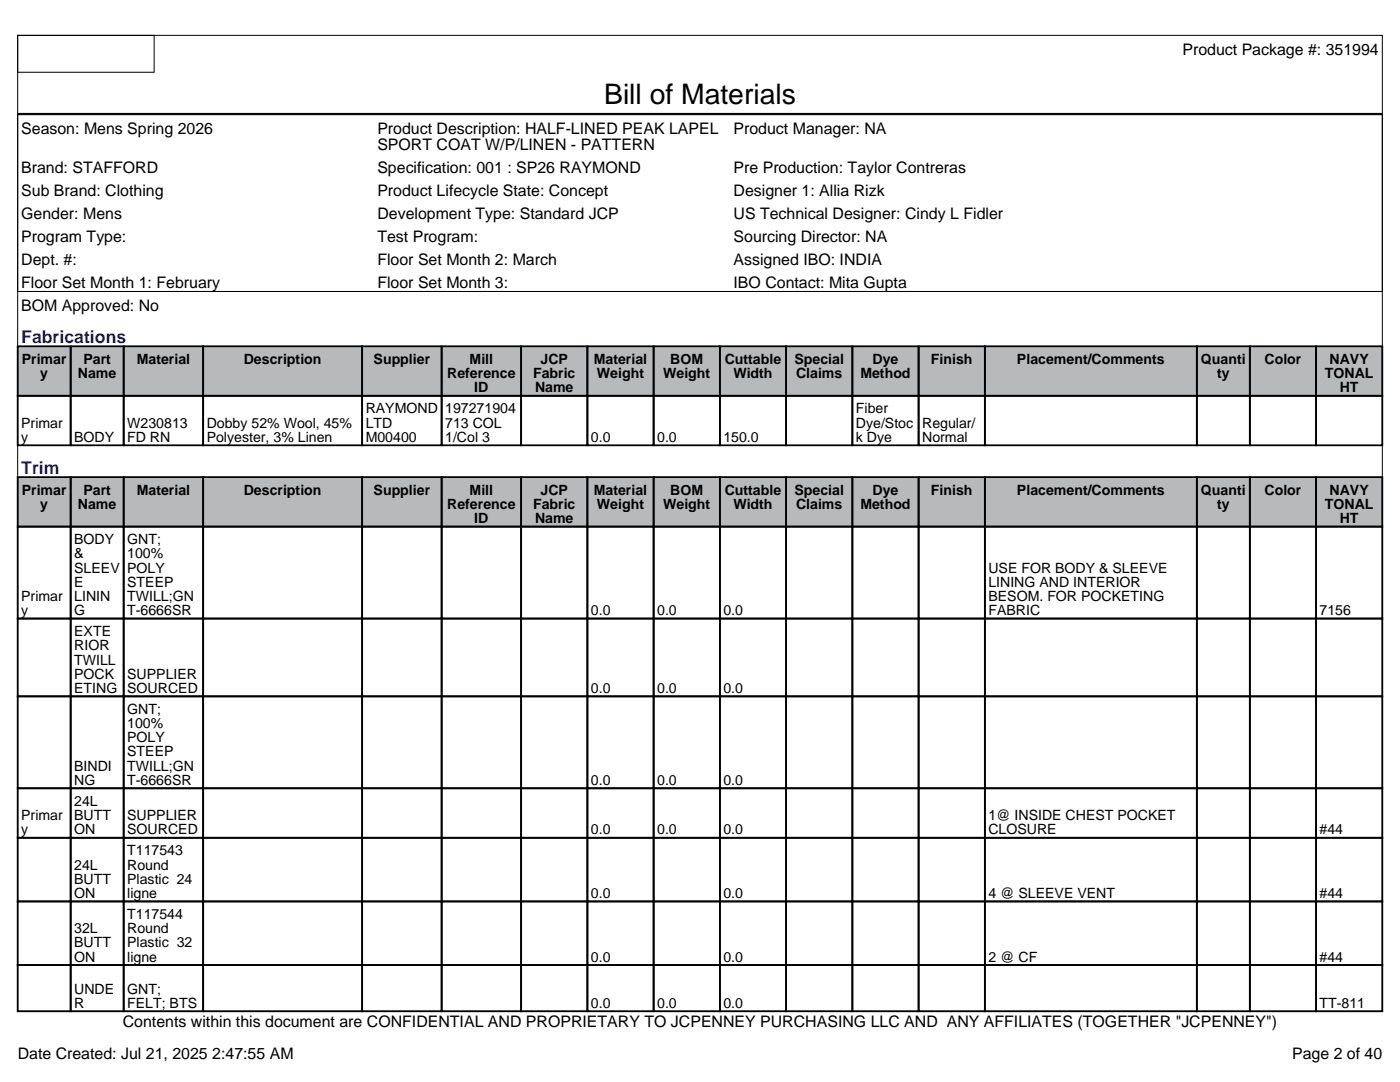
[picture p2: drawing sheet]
<svg xmlns="http://www.w3.org/2000/svg" width="279mm" height="216mm" viewBox="0 0 279 216" stroke-linecap="round" stroke-linejoin="round" font-family="sans-serif">
<defs><g id="words">
<text font-size="5.6" x="120.6" y="20.8">Bill of Materials</text>
<g font-size="3.5" fill="#00f">
<text x="4.2" y="68.4">Fabrications</text>
<text x="4.2" y="94.5">Trim</text>
</g>
<g font-size="3.2">
<text x="236" y="10.9">Product Package #: 351994</text>
<text x="4.2" y="26.8">Season: Mens Spring 2026</text>
<text x="75.3" y="26.8">Product Description: HALF-LINED PEAK LAPEL</text>
<text x="75.3" y="29.9">SPORT COAT W/P/LINEN - PATTERN</text>
<text x="146.4" y="26.8">Product Manager: NA</text>
<text x="4.2" y="34.5">Brand: STAFFORD</text>
<text x="75.3" y="34.5">Specification: 001 : SP26 RAYMOND</text>
<text x="146.4" y="34.5">Pre Production: Taylor Contreras</text>
<text x="4.2" y="39.1">Sub Brand: Clothing</text>
<text x="75.3" y="39.1">Product Lifecycle State: Concept</text>
<text x="146.4" y="39.1">Designer 1: Allia Rizk</text>
<text x="4.2" y="43.7">Gender: Mens</text>
<text x="75.3" y="43.7">Development Type: Standard JCP</text>
<text x="146.4" y="43.7">US Technical Designer: Cindy L Fidler</text>
<text x="4.2" y="48.3">Program Type:</text>
<text x="4.2" y="52.9">Dept. #:</text>
<text x="75.3" y="48.3">Test Program:</text>
<text x="75.3" y="52.9">Floor Set Month 2: March</text>
<text x="146.4" y="48.3">Sourcing Director: NA</text>
<text x="146.4" y="52.9">Assigned IBO: INDIA</text>
<text x="4.2" y="57.5">Floor Set Month 1: February</text>
<text x="75.3" y="57.5">Floor Set Month 3:</text>
<text x="146.4" y="57.5">IBO Contact: Mita Gupta</text>
<text x="4.2" y="62">BOM Approved: No</text>
<text x="24.5" y="205">Contents within this document are CONFIDENTIAL AND PROPRIETARY TO JCPENNEY PURCHASING LLC AND ANY AFFILIATES (TOGETHER &quot;JCPENNEY&quot;)</text>
<text x="3.5" y="211.3">Date Created: Jul 21, 2025 2:47:55 AM</text>
<text x="257.9" y="211.3">Page 2 of 40</text>
</g>
<g font-size="2.8">
<text x="4.3" y="72.6">Primar</text>
<text x="8" y="75.4">y</text>
<text x="15.6" y="75.4">Name</text>
<text x="16.6" y="72.6">Part</text>
<text x="27.3" y="72.6">Material</text>
<text x="48.6" y="72.6">Description</text>
<text x="74.6" y="72.6">Supplier</text>
<text x="89.2" y="75.4">Reference</text>
<text x="93.7" y="72.6">Mill</text>
<text x="106.4" y="75.4">Fabric</text>
<text x="107.9" y="72.6">JCP</text>
<text x="118.5" y="72.6">Material</text>
<text x="119.1" y="75.4">Weight</text>
<text x="132.4" y="75.4">Weight</text>
<text x="133.8" y="72.6">BOM</text>
<text x="144.6" y="72.6">Cuttable</text>
<text x="146.4" y="75.4">Width</text>
<text x="158.6" y="72.6">Special</text>
<text x="158.9" y="75.4">Claims</text>
<text x="171.7" y="75.4">Method</text>
<text x="174.1" y="72.6">Dye</text>
<text x="185.8" y="72.6">Finish</text>
<text x="203" y="72.6">Placement/Comments</text>
<text x="239.7" y="72.6">Quanti</text>
<text x="242.9" y="75.4">ty</text>
<text x="252.4" y="72.6">Color</text>
<text x="264.4" y="75.4">TONAL</text>
<text x="265.3" y="72.6">NAVY</text>
<text x="73" y="82.5">RAYMOND</text>
<text x="88.8" y="82.5">197271904</text>
<text x="94.7" y="78.3">ID</text>
<text x="106.8" y="78.3">Name</text>
<text x="170.8" y="82.5">Fiber</text>
<text x="267.4" y="78.3">HT</text>
<text x="4.2" y="85.3">Primar</text>
<text x="4.2" y="88.1">y</text>
<text x="14.8" y="88.1">BODY</text>
<text x="25.4" y="85.3">W230813</text>
<text x="25.4" y="88.1">FD RN</text>
<text x="41.3" y="85.3">Dobby 52% Wool, 45%</text>
<text x="41.3" y="88.1">Polyester, 3% Linen</text>
<text x="73" y="85.3">LTD</text>
<text x="73" y="88.1">M00400</text>
<text x="88.8" y="85.3">713 COL</text>
<text x="88.8" y="88.1">1/Col 3</text>
<text x="117.9" y="88.1">0.0</text>
<text x="131.2" y="88.1">0.0</text>
<text x="144.4" y="88.1">150.0</text>
<text x="170.8" y="85.3">Dye/Stoc</text>
<text x="170.8" y="88.1">k Dye</text>
<text x="184" y="85.3">Regular/</text>
<text x="184" y="88.1">Normal</text>
<text x="4.3" y="98.7">Primar</text>
<text x="8" y="101.6">y</text>
<text x="15.6" y="101.6">Name</text>
<text x="16.6" y="98.7">Part</text>
<text x="27.3" y="98.7">Material</text>
<text x="48.6" y="98.7">Description</text>
<text x="74.6" y="98.7">Supplier</text>
<text x="89.2" y="101.6">Reference</text>
<text x="93.7" y="98.7">Mill</text>
<text x="106.4" y="101.6">Fabric</text>
<text x="107.9" y="98.7">JCP</text>
<text x="118.5" y="98.7">Material</text>
<text x="119.1" y="101.6">Weight</text>
<text x="132.4" y="101.6">Weight</text>
<text x="133.8" y="98.7">BOM</text>
<text x="144.6" y="98.7">Cuttable</text>
<text x="146.4" y="101.6">Width</text>
<text x="158.6" y="98.7">Special</text>
<text x="158.9" y="101.6">Claims</text>
<text x="171.7" y="101.6">Method</text>
<text x="174.1" y="98.7">Dye</text>
<text x="185.8" y="98.7">Finish</text>
<text x="203" y="98.7">Placement/Comments</text>
<text x="239.7" y="98.7">Quanti</text>
<text x="242.9" y="101.6">ty</text>
<text x="252.4" y="98.7">Color</text>
<text x="264.4" y="101.6">TONAL</text>
<text x="265.3" y="98.7">NAVY</text>
<text x="94.7" y="104.4">ID</text>
<text x="106.8" y="104.4">Name</text>
<text x="267.4" y="104.4">HT</text>
<text x="14.8" y="108.6">BODY</text>
<text x="14.8" y="111.4">&amp;</text>
<text x="25.4" y="108.6">GNT;</text>
<text x="25.4" y="111.4">100%</text>
<text x="4.2" y="119.9">Primar</text>
<text x="14.8" y="114.3">SLEEV</text>
<text x="14.8" y="117.1">E</text>
<text x="14.8" y="119.9">LININ</text>
<text x="25.4" y="114.3">POLY</text>
<text x="25.4" y="117.1">STEEP</text>
<text x="25.4" y="119.9">TWILL;GN</text>
<text x="197.3" y="114.3">USE FOR BODY &amp; SLEEVE</text>
<text x="197.3" y="117.1">LINING AND INTERIOR</text>
<text x="197.3" y="119.9">BESOM. FOR POCKETING</text>
<text x="4.2" y="122.7">y</text>
<text x="14.8" y="122.7">G</text>
<text x="25.4" y="122.7">T-6666SR</text>
<text x="117.9" y="122.7">0.0</text>
<text x="131.2" y="122.7">0.0</text>
<text x="144.4" y="122.7">0.0</text>
<text x="197.3" y="122.7">FABRIC</text>
<text x="263.4" y="122.7">7156</text>
<text x="14.8" y="127">EXTE</text>
<text x="14.8" y="129.8">RIOR</text>
<text x="14.8" y="132.6">TWILL</text>
<text x="14.8" y="135.4">POCK</text>
<text x="25.4" y="135.4">SUPPLIER</text>
<text x="14.8" y="138.2">ETING</text>
<text x="25.4" y="138.2">SOURCED</text>
<text x="25.4" y="142.5">GNT;</text>
<text x="117.9" y="138.2">0.0</text>
<text x="131.2" y="138.2">0.0</text>
<text x="144.4" y="138.2">0.0</text>
<text x="25.4" y="145.3">100%</text>
<text x="25.4" y="148.1">POLY</text>
<text x="14.8" y="153.8">BINDI</text>
<text x="25.4" y="150.9">STEEP</text>
<text x="25.4" y="153.8">TWILL;GN</text>
<text x="14.8" y="156.6">NG</text>
<text x="14.8" y="160.8">24L</text>
<text x="25.4" y="156.6">T-6666SR</text>
<text x="117.9" y="156.6">0.0</text>
<text x="131.2" y="156.6">0.0</text>
<text x="144.4" y="156.6">0.0</text>
<text x="4.2" y="163.6">Primar</text>
<text x="4.2" y="166.5">y</text>
<text x="14.8" y="163.6">BUTT</text>
<text x="14.8" y="166.5">ON</text>
<text x="25.4" y="163.6">SUPPLIER</text>
<text x="25.4" y="166.5">SOURCED</text>
<text x="117.9" y="166.5">0.0</text>
<text x="131.2" y="166.5">0.0</text>
<text x="144.4" y="166.5">0.0</text>
<text x="197.3" y="163.6">1@ INSIDE CHEST POCKET</text>
<text x="197.3" y="166.5">CLOSURE</text>
<text x="263.4" y="166.5">#44</text>
<text x="14.8" y="173.5">24L</text>
<text x="25.4" y="170.7">T117543</text>
<text x="25.4" y="173.5">Round</text>
<text x="14.8" y="176.3">BUTT</text>
<text x="14.8" y="179.2">ON</text>
<text x="25.4" y="176.3">Plastic 24</text>
<text x="25.4" y="179.2">ligne</text>
<text x="117.9" y="179.2">0.0</text>
<text x="144.4" y="179.2">0.0</text>
<text x="197.3" y="179.2">4 @ SLEEVE VENT</text>
<text x="263.4" y="179.2">#44</text>
<text x="25.4" y="183.4">T117544</text>
<text x="14.8" y="186.2">32L</text>
<text x="14.8" y="189">BUTT</text>
<text x="14.8" y="191.9">ON</text>
<text x="25.4" y="186.2">Round</text>
<text x="25.4" y="189">Plastic 32</text>
<text x="25.4" y="191.9">ligne</text>
<text x="117.9" y="191.9">0.0</text>
<text x="144.4" y="191.9">0.0</text>
<text x="197.3" y="191.9">2 @ CF</text>
<text x="263.4" y="191.9">#44</text>
<text x="14.8" y="198.3">UNDE</text>
<text x="14.8" y="201.1">R</text>
<text x="25.4" y="198.3">GNT;</text>
<text x="25.4" y="201.1">FELT; BTS</text>
<text x="117.9" y="201.1">0.0</text>
<text x="131.2" y="201.1">0.0</text>
<text x="144.4" y="201.1">0.0</text>
<text x="263.4" y="201.1">TT-811</text>
</g>
</g></defs>
<g fill="#b7b9bb">
<path d="M3.5 69.1h10.6v9.9h-10.6z"/>
<path d="M14.1 69.1h10.6v9.9h-10.6z"/>
<path d="M24.7 69.1h15.8v9.9h-15.8z"/>
<path d="M40.5 69.1h31.8v9.9h-31.8z"/>
<path d="M72.3 69.1h15.8v9.9h-15.8z"/>
<path d="M88.1 69.1h15.9v9.9h-15.9z"/>
<path d="M104 69.1h13.2v9.9h-13.2z"/>
<path d="M117.2 69.1h13.2v9.9h-13.2z"/>
<path d="M130.4 69.1h13.3v9.9h-13.3z"/>
<path d="M143.7 69.1h13.2v9.9h-13.2z"/>
<path d="M156.9 69.1h13.2v9.9h-13.2z"/>
<path d="M170.1 69.1h13.2v9.9h-13.2z"/>
<path d="M183.3 69.1h13.3v9.9h-13.3z"/>
<path d="M196.6 69.1h42.3v9.9h-42.3z"/>
<path d="M238.9 69.1h10.5v9.9h-10.5z"/>
<path d="M249.4 69.1h13.3v9.9h-13.3z"/>
<path d="M262.7 69.1h13.2v9.9h-13.2z"/>
<path d="M3.5 95.2h10.6v9.9h-10.6z"/>
<path d="M14.1 95.2h10.6v9.9h-10.6z"/>
<path d="M24.7 95.2h15.8v9.9h-15.8z"/>
<path d="M40.5 95.2h31.8v9.9h-31.8z"/>
<path d="M72.3 95.2h15.8v9.9h-15.8z"/>
<path d="M88.1 95.2h15.9v9.9h-15.9z"/>
<path d="M104 95.2h13.2v9.9h-13.2z"/>
<path d="M117.2 95.2h13.2v9.9h-13.2z"/>
<path d="M130.4 95.2h13.3v9.9h-13.3z"/>
<path d="M143.7 95.2h13.2v9.9h-13.2z"/>
<path d="M156.9 95.2h13.2v9.9h-13.2z"/>
<path d="M170.1 95.2h13.2v9.9h-13.2z"/>
<path d="M183.3 95.2h13.3v9.9h-13.3z"/>
<path d="M196.6 95.2h42.3v9.9h-42.3z"/>
<path d="M238.9 95.2h10.5v9.9h-10.5z"/>
<path d="M249.4 95.2h13.3v9.9h-13.3z"/>
<path d="M262.7 95.2h13.2v9.9h-13.2z"/>
</g>
<path d="M3.5 7.1h272.4v51.1h-272.4zM3.5 7.1h27.3v7.3h-27.3zM3.5 22.9h272.4v35.3h-272.4zM3.5 58.2h272.4v143.6h-272.4z" fill="none" stroke="#000" stroke-width=".2"/>
<g fill="none" stroke="#000" stroke-width=".35">
<path d="M3.5 22.7h272.4M3.5 69.1h10.6v9.9h-10.6zM3.5 79h10.6v9.9h-10.6zM14.1 69.1h10.6v9.9h-10.6zM14.1 79h10.6v9.9h-10.6zM24.7 69.1h15.8v9.9h-15.8zM24.7 79h15.8v9.9h-15.8zM40.5 69.1h31.8v9.9h-31.8zM40.5 79h31.8v9.9h-31.8zM72.3 69.1h15.8v9.9h-15.8zM72.3 79h15.8v9.9h-15.8zM88.1 69.1h15.9v9.9h-15.9z"/>
<path d="M88.1 79h15.9v9.9h-15.9zM104 69.1h13.2v9.9h-13.2zM104 79h13.2v9.9h-13.2zM117.2 69.1h13.2v9.9h-13.2zM117.2 79h13.2v9.9h-13.2zM130.4 69.1h13.3v9.9h-13.3zM130.4 79h13.3v9.9h-13.3zM143.7 69.1h13.2v9.9h-13.2zM143.7 79h13.2v9.9h-13.2zM156.9 69.1h13.2v9.9h-13.2zM156.9 79h13.2v9.9h-13.2zM170.1 69.1h13.2v9.9h-13.2z"/>
<path d="M170.1 79h13.2v9.9h-13.2zM183.3 69.1h13.3v9.9h-13.3zM183.3 79h13.3v9.9h-13.3zM196.6 69.1h42.3v9.9h-42.3zM196.6 79h42.3v9.9h-42.3zM238.9 69.1h10.5v9.9h-10.5zM238.9 79h10.5v9.9h-10.5zM249.4 69.1h13.3v9.9h-13.3zM249.4 79h13.3v9.9h-13.3zM262.7 69.1h13.2v9.9h-13.2zM262.7 79h13.2v9.9h-13.2zM3.5 95.2h10.6v9.9h-10.6z"/>
<path d="M14.1 95.2h10.6v9.9h-10.6zM24.7 95.2h15.8v9.9h-15.8zM40.5 95.2h31.8v9.9h-31.8zM72.3 95.2h15.8v9.9h-15.8zM88.1 95.2h15.9v9.9h-15.9zM104 95.2h13.2v9.9h-13.2zM117.2 95.2h13.2v9.9h-13.2zM130.4 95.2h13.3v9.9h-13.3zM143.7 95.2h13.2v9.9h-13.2zM156.9 95.2h13.2v9.9h-13.2zM170.1 95.2h13.2v9.9h-13.2zM183.3 95.2h13.3v9.9h-13.3z"/>
<path d="M196.6 95.2h42.3v9.9h-42.3zM238.9 95.2h10.5v9.9h-10.5zM249.4 95.2h13.3v9.9h-13.3zM262.7 95.2h13.2v9.9h-13.2zM3.5 105.1h10.6v18.3h-10.6zM14.1 105.1h10.6v18.3h-10.6zM24.7 105.1h15.8v18.3h-15.8zM40.5 105.1h31.8v18.3h-31.8zM72.3 105.1h15.8v18.3h-15.8zM88.1 105.1h15.9v18.3h-15.9zM104 105.1h13.2v18.3h-13.2zM117.2 105.1h13.2v18.3h-13.2z"/>
<path d="M130.4 105.1h13.3v18.3h-13.3zM143.7 105.1h13.2v18.3h-13.2zM156.9 105.1h13.2v18.3h-13.2zM170.1 105.1h13.2v18.3h-13.2zM183.3 105.1h13.3v18.3h-13.3zM196.6 105.1h42.3v18.3h-42.3zM238.9 105.1h10.5v18.3h-10.5zM249.4 105.1h13.3v18.3h-13.3zM262.7 105.1h13.2v18.3h-13.2zM3.5 123.4h10.6v15.5h-10.6zM3.5 138.9h10.6v18.4h-10.6zM14.1 123.4h10.6v15.5h-10.6z"/>
<path d="M14.1 138.9h10.6v18.4h-10.6zM24.7 123.4h15.8v15.5h-15.8zM24.7 138.9h15.8v18.4h-15.8zM40.5 123.4h31.8v15.5h-31.8zM40.5 138.9h31.8v18.4h-31.8zM72.3 123.4h15.8v15.5h-15.8zM72.3 138.9h15.8v18.4h-15.8zM88.1 123.4h15.9v15.5h-15.9zM88.1 138.9h15.9v18.4h-15.9zM104 123.4h13.2v15.5h-13.2zM104 138.9h13.2v18.4h-13.2zM117.2 123.4h13.2v15.5h-13.2z"/>
<path d="M117.2 138.9h13.2v18.4h-13.2zM130.4 123.4h13.3v15.5h-13.3zM130.4 138.9h13.3v18.4h-13.3zM143.7 123.4h13.2v15.5h-13.2zM143.7 138.9h13.2v18.4h-13.2zM156.9 123.4h13.2v15.5h-13.2zM156.9 138.9h13.2v18.4h-13.2zM170.1 123.4h13.2v15.5h-13.2zM170.1 138.9h13.2v18.4h-13.2zM183.3 123.4h13.3v15.5h-13.3zM183.3 138.9h13.3v18.4h-13.3zM196.6 123.4h42.3v15.5h-42.3z"/>
<path d="M196.6 138.9h42.3v18.4h-42.3zM238.9 123.4h10.5v15.5h-10.5zM238.9 138.9h10.5v18.4h-10.5zM249.4 123.4h13.3v15.5h-13.3zM249.4 138.9h13.3v18.4h-13.3zM262.7 123.4h13.2v15.5h-13.2zM262.7 138.9h13.2v18.4h-13.2zM3.5 157.3h10.6v9.9h-10.6zM14.1 157.3h10.6v9.9h-10.6zM24.7 157.3h15.8v9.9h-15.8zM40.5 157.3h31.8v9.9h-31.8zM72.3 157.3h15.8v9.9h-15.8z"/>
<path d="M88.1 157.3h15.9v9.9h-15.9zM104 157.3h13.2v9.9h-13.2zM117.2 157.3h13.2v9.9h-13.2zM130.4 157.3h13.3v9.9h-13.3zM143.7 157.3h13.2v9.9h-13.2zM156.9 157.3h13.2v9.9h-13.2zM170.1 157.3h13.2v9.9h-13.2zM183.3 157.3h13.3v9.9h-13.3zM196.6 157.3h42.3v9.9h-42.3zM238.9 157.3h10.5v9.9h-10.5zM249.4 157.3h13.3v9.9h-13.3zM262.7 157.3h13.2v9.9h-13.2z"/>
<path d="M3.5 167.2h10.6v12.7h-10.6zM3.5 179.9h10.6v12.7h-10.6zM14.1 167.2h10.6v12.7h-10.6zM14.1 179.9h10.6v12.7h-10.6zM24.7 167.2h15.8v12.7h-15.8zM24.7 179.9h15.8v12.7h-15.8zM40.5 167.2h31.8v12.7h-31.8zM40.5 179.9h31.8v12.7h-31.8zM72.3 167.2h15.8v12.7h-15.8zM72.3 179.9h15.8v12.7h-15.8zM88.1 167.2h15.9v12.7h-15.9zM88.1 179.9h15.9v12.7h-15.9z"/>
<path d="M104 167.2h13.2v12.7h-13.2zM104 179.9h13.2v12.7h-13.2zM117.2 167.2h13.2v12.7h-13.2zM117.2 179.9h13.2v12.7h-13.2zM130.4 167.2h13.3v12.7h-13.3zM130.4 179.9h13.3v12.7h-13.3zM143.7 167.2h13.2v12.7h-13.2zM143.7 179.9h13.2v12.7h-13.2zM156.9 167.2h13.2v12.7h-13.2zM156.9 179.9h13.2v12.7h-13.2zM170.1 167.2h13.2v12.7h-13.2zM170.1 179.9h13.2v12.7h-13.2z"/>
<path d="M183.3 167.2h13.3v12.7h-13.3zM183.3 179.9h13.3v12.7h-13.3zM196.6 167.2h42.3v12.7h-42.3zM196.6 179.9h42.3v12.7h-42.3zM238.9 167.2h10.5v12.7h-10.5zM238.9 179.9h10.5v12.7h-10.5zM249.4 167.2h13.3v12.7h-13.3zM249.4 179.9h13.3v12.7h-13.3zM262.7 167.2h13.2v12.7h-13.2zM262.7 179.9h13.2v12.7h-13.2zM3.5 192.6h10.6v9.2h-10.6zM14.1 192.6h10.6v9.2h-10.6z"/>
<path d="M24.7 192.6h15.8v9.2h-15.8zM40.5 192.6h31.8v9.2h-31.8zM72.3 192.6h15.8v9.2h-15.8zM88.1 192.6h15.9v9.2h-15.9zM104 192.6h13.2v9.2h-13.2zM117.2 192.6h13.2v9.2h-13.2zM130.4 192.6h13.3v9.2h-13.3zM143.7 192.6h13.2v9.2h-13.2zM156.9 192.6h13.2v9.2h-13.2zM170.1 192.6h13.2v9.2h-13.2zM183.3 192.6h13.3v9.2h-13.3zM196.6 192.6h42.3v9.2h-42.3z"/>
<path d="M238.9 192.6h10.5v9.2h-10.5zM249.4 192.6h13.3v9.2h-13.3zM262.7 192.6h13.2v9.2h-13.2z"/>
</g>
<use href="#words"/>
</svg>
